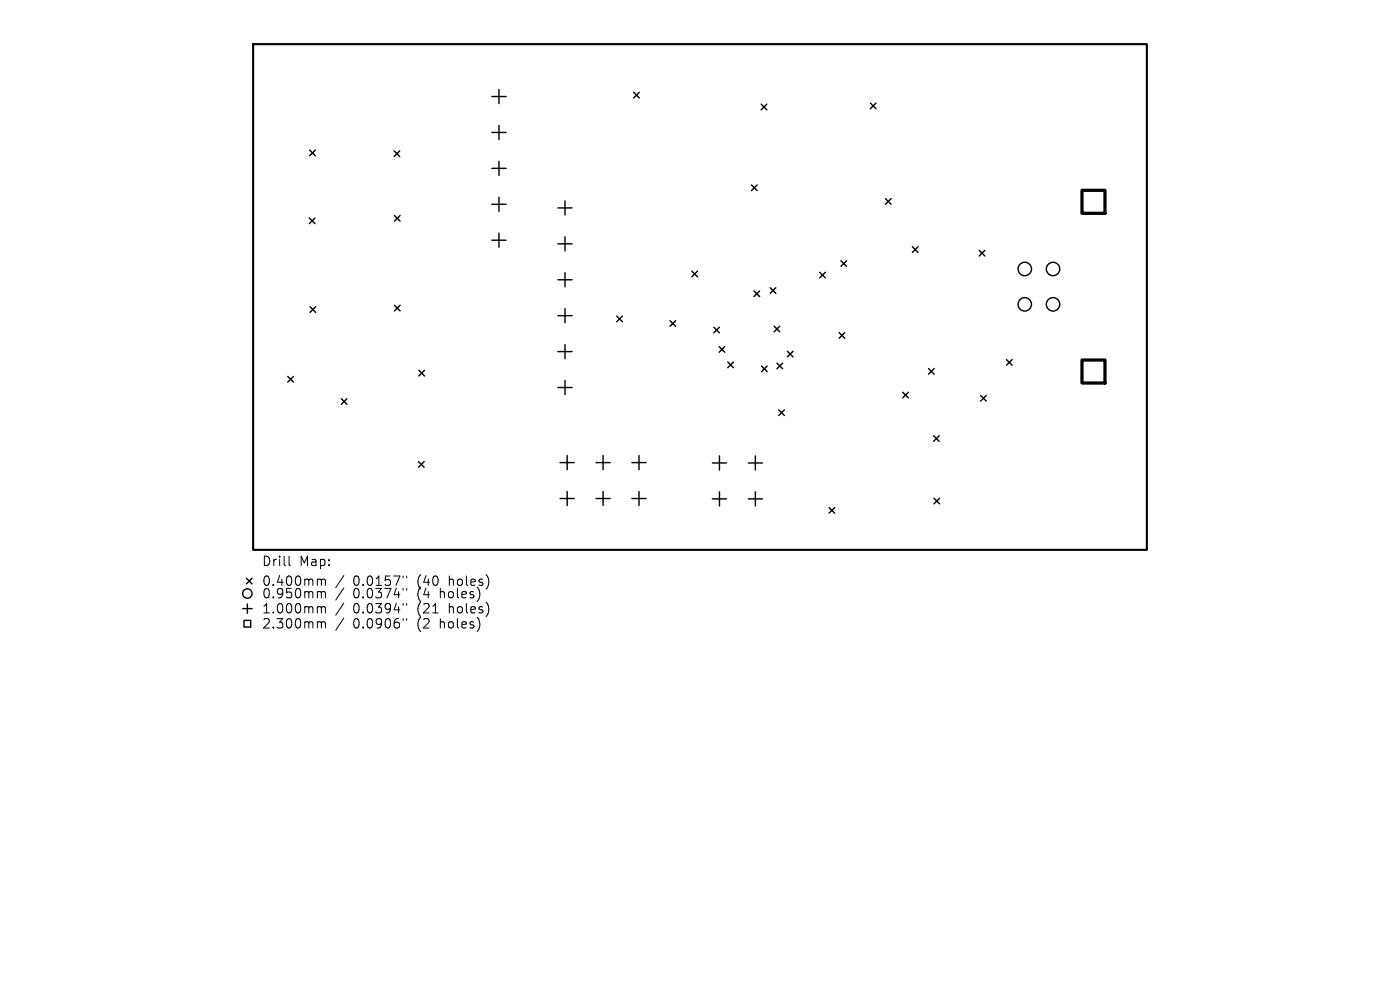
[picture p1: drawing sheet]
<svg xmlns="http://www.w3.org/2000/svg" width="297mm" height="210mm" viewBox="0 0 297 210" stroke-linecap="round" stroke-linejoin="round" font-family="sans-serif">
<defs><g id="words">
<g font-size="2.8">
<text x="55.5" y="120.4">Drill</text>
<text x="55.5" y="124.6">0.400mm</text>
<text x="63.5" y="120.4">Map:</text>
<text x="74.9" y="124.6">0.0157&quot;</text>
<text x="88.6" y="124.6">(40</text>
<text x="95.5" y="124.6">holes)</text>
<text x="55.5" y="127.2">0.950mm</text>
<text x="55.5" y="130.4">1.000mm</text>
<text x="74.9" y="127.2">0.0374&quot;</text>
<text x="74.9" y="130.4">0.0394&quot;</text>
<text x="88.6" y="127.2">(4</text>
<text x="88.6" y="130.4">(21</text>
<text x="93.6" y="127.2">holes)</text>
<text x="95.5" y="130.4">holes)</text>
<text x="55.5" y="133.6">2.300mm</text>
<text x="74.9" y="133.6">0.0906&quot;</text>
<text x="88.6" y="133.6">(2</text>
<text x="93.6" y="133.6">holes)</text>
</g>
</g></defs>
<path d="M53.7 9.4h189.6v107.2h-189.6z" fill="none" stroke="#000" stroke-width=".45"/>
<g fill="none" stroke="#000" stroke-width=".3">
<path d="M105.9 19v3M134.4 19.6l1.2 1.2M135.6 19.6l-1.2 1.2M65.7 31.8l1.2 1.2M66.9 31.8l-1.2 1.2M83.6 32l1.2 1.2M84.8 32l-1.2 1.2M104.4 20.5h3M104.4 28.1h3M104.4 35.7h3M105.9 26.6v3M105.9 34.2v3"/>
<path d="M159.4 39.2l1.2 1.2M160.6 39.2l-1.2 1.2M161.5 22.1l1.2 1.2M162.7 22.1l-1.2 1.2M184.6 21.9l1.2 1.2M185.8 21.9l-1.2 1.2M65.6 46.2l1.2 1.2M66.8 46.2l-1.2 1.2M83.7 45.7l1.2 1.2M84.9 45.7l-1.2 1.2M104.4 43.3h3M104.4 51h3"/>
<path d="M105.9 41.8v3M105.9 49.5v3M118.4 44.1h3M118.4 51.7h3M118.4 59.3h3M119.9 42.6v3M119.9 50.2v3M119.9 57.8v3M146.8 57.5l1.2 1.2M148 57.5l-1.2 1.2M173.9 57.8l1.2 1.2M175.1 57.8l-1.2 1.2"/>
<path d="M178.4 55.3l1.2 1.2M179.6 55.3l-1.2 1.2M187.8 42.1l1.2 1.2M189 42.1l-1.2 1.2M193.6 52.3l1.2 1.2M194.8 52.3l-1.2 1.2M207.7 53.1l1.2 1.2M208.9 53.1l-1.2 1.2M61 79.9l1.2 1.2M62.2 79.9l-1.2 1.2M65.8 65.1l1.2 1.2M67 65.1l-1.2 1.2"/>
<path d="M83.7 64.8l1.2 1.2M84.9 64.8l-1.2 1.2M88.9 78.6l1.2 1.2M90.1 78.6l-1.2 1.2M118.4 67h3M118.4 74.6h3M119.9 65.5v3M119.9 73.1v3M130.8 67.1l1.2 1.2M132 67.1l-1.2 1.2M142.1 68l1.2 1.2M143.3 68l-1.2 1.2"/>
<path d="M151.4 69.4l1.2 1.2M152.6 73.5l1.2 1.2M152.6 69.4l-1.2 1.2M153.8 73.5l-1.2 1.2M154.4 76.8l1.2 1.2M155.6 76.8l-1.2 1.2M160 61.7l1.2 1.2M161.2 61.7l-1.2 1.2M161.6 77.6l1.2 1.2M162.8 77.6l-1.2 1.2M163.4 61l1.2 1.2M164.2 69.2l1.2 1.2"/>
<path d="M164.6 61l-1.2 1.2M164.8 77l1.2 1.2M165.4 69.2l-1.2 1.2M166 77l-1.2 1.2M167 74.5l1.2 1.2M168.2 74.5l-1.2 1.2M178 70.6l1.2 1.2M179.2 70.6l-1.2 1.2M197 78.2l1.2 1.2M198.2 78.2l-1.2 1.2M213.5 76.3l1.2 1.2M214.7 76.3l-1.2 1.2"/>
<path d="M72.4 84.6l1.2 1.2M73.6 84.6l-1.2 1.2M88.8 97.9l1.2 1.2M90 97.9l-1.2 1.2M118.4 82.2h3M118.8 98.1h3M119.9 80.7v3M120.3 96.6v3M126.4 98.1h3M127.9 96.6v3M134.1 98.1h3M135.6 96.6v3"/>
<path d="M151.1 98.2h3M152.6 96.7v3M158.7 98.2h3M160.2 96.7v3M165.2 86.9l1.2 1.2M166.4 86.9l-1.2 1.2M191.5 83.2l1.2 1.2M192.7 83.2l-1.2 1.2M198.1 92.4l1.2 1.2M199.3 92.4l-1.2 1.2M208 83.9l1.2 1.2M209.2 83.9l-1.2 1.2"/>
<path d="M118.8 105.8h3M120.3 104.3v3M126.4 105.8h3M127.9 104.3v3M134.1 105.8h3M135.6 104.3v3M151.1 105.8h3M152.6 104.3v3M158.7 105.8h3M160.2 104.3v3M175.9 107.7l1.2 1.2M177.1 107.7l-1.2 1.2"/>
<path d="M198.1 105.7l1.2 1.2M199.3 105.7l-1.2 1.2M51.5 129.1h2M51.8 131.6h1.4v1.4h-1.4zM52.3 122.7l1.2 1.2M52.5 128.1v2M53.5 122.7l-1.2 1.2"/>
<circle cx="217.4" cy="57.1" r="1.42"/>
<circle cx="223.4" cy="57.1" r="1.42"/>
<circle cx="217.4" cy="64.6" r="1.42"/>
<circle cx="223.4" cy="64.6" r="1.43"/>
<circle cx="52.5" cy="125.9" r="1"/>
</g>
<path d="M229.5 40.4h4.9v4.8h-4.9zM229.5 76.4h4.9v4.8h-4.9z" fill="none" stroke="#000" stroke-width=".69"/>
<g fill="none" stroke="#000" stroke-width=".21">
<path d="M61.3 118v1.7l.3 .3M67.6 122.8h.3l.3 .3M67.6 125.5h.3l.3 .3M67.6 128.7h.3l.3 .3M67.6 131.9l.5 .1 .1 .2M68.2 123.1l.3-.3 .4 .1 .1 1.3M68.2 123.1v1.1M68.2 125.8v1M68.2 129v1M68.2 132.2v1M68.2 125.8l.3-.3 .4 .1 .1 1.2M68.2 129l.3-.3 .4 .1 .1 1.2"/>
<path d="M68.2 132.2l.3-.3 .4 .1 .1 1.2M72.9 122.1l-1.7 2.6M72.9 124.7l-1.7 2.6M72.9 127.9l-1.7 2.6M72.9 131.1l-1.7 2.6M85.5 122.2v.4M85.5 124.8v.4M85.5 128v.4M85.5 131.2v.4M86.3 122.2v.4M86.3 124.8v.4M86.3 128v.4"/>
<path d="M86.3 131.2v.4"/>
</g>
<use href="#words"/>
</svg>
